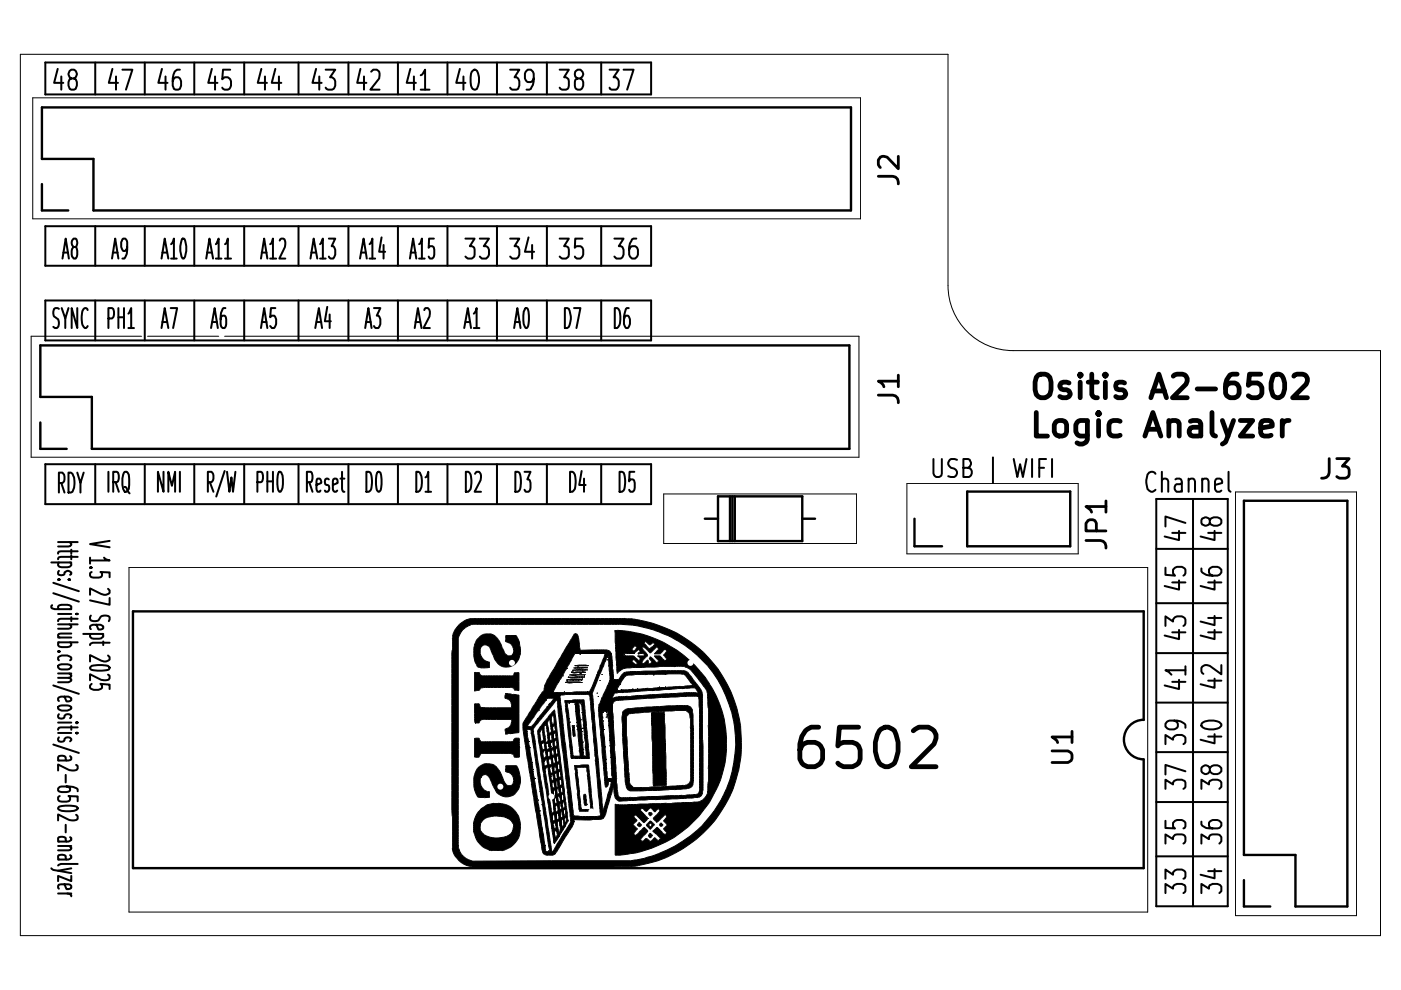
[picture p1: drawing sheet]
<svg xmlns="http://www.w3.org/2000/svg" width="297mm" height="210mm" viewBox="0 0 297 210" stroke-linecap="round" stroke-linejoin="round" font-family="sans-serif">
<g fill="none" stroke="#000" stroke-width=".21">
<path d="M4.3 11.5h196.7v49a13.8 13.8 0 0 0 13.8 13.8h77.9v124.1h-288.4zM6.9 20.7h175.6v25.7h-175.6zM6.6 71.3h175.5v25.6h-175.5zM140.7 104.7h40.9v10.5h-40.9zM192.3 102.5h36.3v14.9h-36.3zM262 104.3h25.6v89.8h-25.6zM27.3 120.3h216v73.1h-216zM98.1 133.6a4.1 4.1 0 0 1 2.3-1.2h31.3a25.2 25.2 0 0 1 24.2 24.1 25.2 25.2 0 0 1-22.2 26l-33.5 .1a3.7 3.7 0 0 1-3-3.5v-43.8zM99.6 131.2h.1M99.6 131.2l32.7-.1a26.4 26.4 0 0 1 24.9 25 26.4 26.4 0 0 1-22 27.5l-5.4 .3-29.6-.1M99.6 131.2a4.8 4.8 0 0 0-3.7 4.2v44.5M100.5 139.6h.1"/>
<path d="M107.1 135.9h.1M107.1 135.9l.1-1.2h2.2a5.1 5.1 0 0 1 .3 5.6 2.75 2.75 0 0 1-4.8-.6l-.8-1.8a1.16 1.16 0 0 0-1-1.1 1.16 1.16 0 0 0-1.3 .8 2.36 2.36 0 0 0 2 2.8v1.1h-2.3l-.3-.1-.5-1.1-.2-.7M107.1 135.9l.1 .1a1.93 1.93 0 0 1 1.6 2.6M108.8 138.6h.1M108.8 138.6a1.05 1.05 0 0 1-1.1 .4 1.05 1.05 0 0 1-.8-.9l-.3-.6a4.5 4.5 0 0 0-2.5-3.1 3.1 3.1 0 0 0-3.6 3.1v2.1M122 134.3h.1M122 134.3a1.37 1.37 0 0 1 .7 1.4l.3 2.2h5.8a.79 .79 0 0 1 .8 .7M122 134.3l-.3 .2-4.6 7.8a12 12 0 0 0-1.7 3.6l-.1 .6-.9 1-2.5 4.3a2.98 2.98 0 0 0-.9 3.3v.6M122.9 138.7l.2-.1zM123.1 138.7h.1M128.7 139.8v.2zM128.8 139h.1"/>
<path d="M128.8 139.8h.1M128.8 139.3h.1M128.9 139.2l-.1 .2zM129.6 138.6h.1M129.6 138.6l.6 5.5M132.3 138.8h.1M132.3 138.7v.1M133.3 138.6h.1M134 140l.4-.2 .6 .6 .1 .4-.3 .1-.1-.1-.6-.5zM134.1 139.9h.1M134.2 139.9h.1M134.4 138.6h.1"/>
<path d="M134.4 138.6h-1.8h-.4l-.1 .4 2.2 .1 1.1 1M134.4 138.1v.5M134.5 136.9l.3 .1 .2 .4-.6 .7-.5-.5zM135.3 138.6h.1M135.3 137.7h.1M135.3 137.7l-.9 .9M135.3 137.7l.3 .2M135.6 137.9h.1M135.6 137.9l.1 .4-.4 .3M135.8 138.6h.1M135.8 139.7h.1M135.8 138.6h-.5"/>
<path d="M135.8 138.6h.7l.2 .2-.1 .3M135.8 139.7l-.4 .4M136.5 136.3h.1M136.5 136.3l.4-.3 .9 .8 .6-.5 .4 .3M136.5 136.3l1.2 1.2M136.5 138.9l.1 .1zM136.6 139.1h.1M136.6 138.9h.1M136.6 139.1h-1.4l.6 .6M137.2 139.1h.1M137.7 137.5v.8M138.8 136.6h.1"/>
<path d="M138.8 136.6l-1.1 .9M139.7 137.5h.1M139.7 137.5l-.5-.4-1.3 1.4-1-1-.5-.4-.2 .1a1.4 1.4 0 0 0 .7 1.2l.4 .6-.9 .8-.3 .7 .4 .2 .9-.8 .1 .8 .2 .1M139.7 137.5l-1 1.1h1.3l1-1 .4 .4-.4 .6M141 138.6h.1M141 138.6l-.3 .3 .7 .8-.3 .4-.6-.4-.6-.6h-1.2l1 1.1-.5 .3-1.3-1.3-.3 .5 .4 .4 .1 .4-.4 .3M141.3 139.9h.1M141.4 138h.1M100.5 156.6l1-.1 .6 .8h6.3a.55 .55 0 0 0 .6-.5l.3-.3 .8 .1 .1 3.9-1.1 .1-.2-.5-.5-.3h-6.4l-.5 .8h-.5l-.5-.1zM100.7 153.3h.1M100.7 153.3h.9l.2-.5 .7-.3h6a1.81 1.81 0 0 1-1.4 2.1v1.1l1.5-.2M100.8 142.5h.1"/>
<path d="M100.8 142.5l-.3 .1v3.9l1-.1 .5-.6h.6h5.9h.3l.3 .5 .9 .1v-3.8h-.9l-.1 .2M100.8 142.5h.8l.1 .5 .5 .3M101.5 149.2h.1M101.8 157.1h.1M102.2 143.3h.1M107.1 147.5h.1M107.1 147.5v.5a1.48 1.48 0 0 1 1.3 2.1l-6.4-.1-.4-.8h-1l.1 4.1M107.1 147h.1M107.1 147v.5M107.1 147l2.9 .4v7.9l-1.4 .2M108.6 155.5h.1M108.8 157.1h.1"/>
<path d="M108.9 145.9h.1M109 142.8h.1M109 142.8l-.3 .5h-6.5M111 155.7h.1M111 155.7l3.6 22.7 .4 2.2 .2 .3M111.7 155.1h.1M111.7 155.1l.2 .9M111.9 156h.1M111.9 156l3.7 24 .2 .6h.7v-.2M112.1 157.2h.1M112.1 157.1v.1M112.3 158.5l.1 .1z"/>
<path d="M112.4 158.5h.1M112.4 154.1v.5M112.4 154.6l.2 .1v.5l1.9 12.5M112.4 154.6h-.7v.5M112.6 155.4h.1M113.2 152.1h.1M113.2 152.1l-1.5 2h.9l.9-1 .4-.7M113.9 152.4h.1M114 152.4h.1M114.3 150.6h.1M114.3 150.6l-.5 .4-.6 1.1M114.8 157.3h.1"/>
<path d="M114.8 154.7l.1-.1 .1 .3 .3 1.9-.5 .5-.4-1.8zM114.8 157.3v3.4M115 157.6h.1M115.1 159.5h.1M115.1 159.5l.1 1 .2 .2M115.1 159v.5M115.3 157.4h.1M115.3 157.4l-.4 .3 .2 1.3M115.3 157.4l.2 1.3-.4 .3M115.5 159.1h.1M115.5 156.1h.1M115.5 153.8h.1"/>
<path d="M115.5 159.1l.3 1-.1 .4M115.5 159.1l-.4 .4M115.5 156.1l.2 1.3 .2 .1M115.8 153.6h.1M115.8 153.6l-.4 .5 .1 2M115.8 153.6l.3 2.6a1.14 1.14 0 0 1-.2 1.2M115.9 157.4h.1M115.9 148.5h.1M115.9 148.4h.1M115.9 148.5l-1.1 1.2-.5 .9M115.9 157.7l-.1 .3 .2 1M115.9 157.4v.3"/>
<path d="M116 157.6h.1M116 157.6l-.1 .1M116 149.8h.1M116 159.5l.3-.2h.2l.1 .2v.8l-.3 .2M116 159v3.2l-.4 .2M116 159.8l.3 .7M116 149.8l-2 2.6M116.2 158.9h.1M116.2 158.9l-.2 .1M116.3 157.4h.1M116.3 152.7h.1M116.3 157.4l.1 .4"/>
<path d="M116.3 152.7l.2-.3 .4 2.4v.4l-.5 .3M116.3 152.7l-.2 1 .3 1.5 .1 3.4-.3 .3M116.3 157.4l-.3 .2M116.4 158h.1M116.4 149.4h.1M116.4 149.3v.1M116.5 149.1h.1M116.5 149.1l-.5 .7M116.7 157v3.9l.2 .3v.9l-.4 .1M116.7 157.9l.1 .4M116.8 158.3h.1M116.8 158.3v.2l.2 .1"/>
<path d="M116.9 157.4h.1M117 155.7h.1M117 159.2h.1M117 159.1h.1M117 158.6l.1 1.5 .4-.1-.2-1M117 155.7l.1 .2M117.1 153.6h.1M117.1 153.6l.4-.2-.2-1.8-.3 .4 .1 4.7-.3 .3h-.2l-.1-.2a.69 .69 0 0 1 .5-1.1M117.1 157.3h.1M117.1 158.5h.1M117.1 157.3l-.4 .2M117.1 157.3l.1 .6"/>
<path d="M117.1 158.5l-.1 .1M117.2 157.9h.1M117.2 146.7h.1M117.2 157.9l.1 .3M117.3 155.1h.1M117.3 154h.1M117.3 159h.1M117.3 159l-.3 .1M117.3 158.4l-.2 .1M117.3 154l.3-.1 .1 .7M117.3 154l-.2 .2 .2 .8v4M117.4 148h.1"/>
<path d="M117.4 146.6h.1M117.4 148h-1.2l-.3 .2v.3M117.4 148l-.2 .5-.7 .6M117.4 146.6l-.2 .1M117.5 159.9h.1M117.6 155.5h.1M117.6 155.5l.2-.1v.5M117.6 157.1l.2-.1a.93 .93 0 0 1-.1 1.4M117.6 156.7l-.1 .6 .2 1.1M117.6 155.5l-.2 .2v.8l.2 .2M117.7 154.6h.1M117.7 158.4h.1"/>
<path d="M117.7 156.6h.1M117.7 159.4h.1M117.7 159.4l.2 .6M117.7 158.4v3.3l-.2 .2M117.7 154.6v.2l-.4 .3M117.7 156.6l-.1 .1M117.8 155.9h.1M117.8 155.9l.1 .5-.2 .2M117.9 160v2.8M118.1 148.4h.1M118.1 148.4l-4 4.9a2.01 2.01 0 0 0-.9 2.6l1.7 10.5M118.1 146.8v1.7l2.9 25.8-3.4 5.7-.5 .6"/>
<path d="M118.2 158.6h.1M118.2 158.6l-.3 .1-.2 .4M118.2 158.6v.3a.66 .66 0 0 1-.3 1.1M118.7 147.4h.1M118.7 147.4l6.1-.1 .2 .1 2.3 25.5M118.7 147.4l2.7 23.2M119.3 143.3h.1M119.3 143.3l-1.3 2-.6 1.3M119.6 146.7l.1-.1zM119.7 146.7h.1M119.8 144.7h.1M119.8 144.7h3.6"/>
<path d="M119.9 144.7h.1M120.1 144.1h3.5l-.3-.1h-2.2l-.9 .1M120.1 144.3h.1M120.2 141.8h.1M120.2 144.3h.1M120.2 144.5l.1-.1zM120.2 141.8l-.4 .5-.5 1M120.3 144.5h.1M120.3 149.1l1.7-.1 1 11.3h-1.5v-.3zM120.4 143.6h.1M120.4 143.6h3.4M120.6 149.1h.1"/>
<path d="M120.7 149.1h.1M120.7 152.4h.1M120.8 140.8h.1M120.8 152.4h.1M120.8 143.1h.1M120.8 140.8l1.1-2.2h6.4l-1 2.5M120.8 140.8l-.4 .5-.2 .5M120.8 153.1l.1-.1zM120.9 153.1h.1M121.1 142.6h.1M121.2 142.5l.1-.1zM121.3 142.5h.1"/>
<path d="M121.3 148.5h.1M121.3 148.5h-1.5l1.3 12.2M121.3 148.5l2.5-.1 .1 1M121.4 142.1h.1M121.4 153.8h.1M121.4 153.8l.1 2.3M121.4 153.8h.3M121.5 144.3h.1M121.5 142.3h.1M121.5 142.2v.1zM121.5 156.1h.1M121.6 141.6h3"/>
<path d="M121.7 153.8h.1M121.7 153.8l.3 2.3h-.5M121.7 141.6h2.9M121.8 149.3l.1-.1zM121.9 149.3h.1M121.9 141.1h.1M121.9 141.1h2.9M122 150.8h.1M122 150.7v.1zM122.2 153.2h.1M122.2 153.2v.1M122.3 154h.1"/>
<path d="M122.3 153.9l-.1 .1zM122.4 154.7h.1M122.4 154.6l-.1 .1zM122.5 141.4h.1M122.5 141.4h.1zM122.6 157.1h.1M122.6 144.3h.1M122.6 141.4h.1M122.6 141.4h.1zM122.7 149.1h.1M122.7 159.2h.1M122.8 159.2h.1"/>
<path d="M122.9 142.8h.1M123 142.8h.1M123 149h.1M123.1 149.2h.1M123.1 142.8h.1M123.1 149.1v.1zM123.1 152.6h.1M123.2 149.4h.1M123.2 144.3h.1M123.2 142.8h.1M123.2 149.4v.1M123.3 155.1l-.6-6.1h.5l.2 .9 .9 10.4h-.5"/>
<path d="M123.3 155.1l.5 5.2M123.3 155.1h.1M123.3 151.1l.1 .1zM123.4 151.1h.1M123.4 144.7h.1M123.4 155.1h.1M123.4 144.7l-2.5 .1-1-.1M123.5 142.3h.1M123.5 143.8h.1M123.5 154.5h.1M123.5 154.4h.1M123.5 142.3h.2"/>
<path d="M123.5 154.4v.1M123.6 157.4h.1M123.6 157.3l.1 .1zM123.7 142.3h.1M123.7 154.4h.1M123.7 159h.1M123.7 158.9l.1 .1zM123.8 143.6h.1M123.8 143.3h.1M123.8 155.7h.1M123.8 155.7v.1M123.8 143.6l-1.7 .1-1.7-.1"/>
<path d="M123.9 149.4h.1M123.9 149.4l1.1 11.4-3.9-.1M124 143h.1M124 158.5l.1-.1zM124 143l-1.8 .2-1.4-.1M124 143l-3.2 .1M124.1 158.5h.1M124.2 142.5h.1M124.2 142.5h-2.1l-1 .1M124.2 142.5l-2.2 .2-.9-.1M124.4 142h.1M124.4 142l-3 .1"/>
<path d="M124.4 142l-2-.1-1 .2M124.5 146.6h.1M124.5 146.6h.2M124.6 141.6h.1M125 146.6h.1M125 146.6l-3.6 .2-4.2-.1M126.5 143h.1M126.5 146.9l.1 .1zM126.5 143l-1 2.7-.5 .9M126.6 146.9h.1M126.7 142.5h.1M126.7 142.5l-.2 .5"/>
<path d="M126.8 147.6h.1M126.8 147.7h.1M126.8 147.6v.1M127 149.4h.1M127 149.4v2.4l1.1 12.2M127.1 144.2l.1 .1zM127.2 141.1h.1M127.2 144.2h.1M127.2 141.1l-.2 .8-.3 .6M127.3 141.1h.1M127.6 148h.1M127.6 143h.1"/>
<path d="M127.6 148l-.5 1.3-.1 .1M127.8 150.9h.1M127.8 151h.1M127.8 152h.1M127.8 150.9v.1M127.8 150.9l.1 .1M127.8 151l.1 .1M127.9 151.1h.1M127.9 151h.1M127.9 152.9h.1M127.9 151v.1M128.1 154.7h.1"/>
<path d="M128.1 154.6v.1M128.1 156.4h.1M128.2 156.4h.1M128.3 158.4h.1M128.3 158.3l.1 .1zM128.5 152h.1M128.6 150.9h.1M128.6 151h.1M128.6 150.9v.1M128.7 151.8h.1M128.7 151.5v.1zM128.7 145.4h.1"/>
<path d="M128.7 151.4h.1M128.7 151.5h.1M128.7 145.4l-1.1 2.6M128.7 152.2l.1 .1zM128.7 151.3v.1zM128.8 150.8h.1M128.8 152.2h.1M128.8 151.8h.1M128.8 150.8h-1.1l.4 5.6M128.8 150.8l1 12.6M128.8 151.8h.1zM128.9 152.9h.1"/>
<path d="M129 153.9h.1M129 141.2h.1M129.2 144.3h.1v-.9l-.3-4.3-.2-.2-2.8 6.9a2.74 2.74 0 0 0-.2 2.6l1.3 16.4 .8 6.9v1.8M129.2 156.9v.1zM129.2 144.3h.1M129.2 156.9h.1M129.2 144.3l-.5 1.1M129.2 158.1l.1 .1zM129.3 158.1h.1M129.3 159.2h.1M129.8 148.1v16.9l-.2 .1h-.8l-.1-.6-.6-8.1M130.2 144.1h.1"/>
<path d="M130.8 146.3h.1M130.9 146.2h.1M130.9 146.2l-.1 .1M131 147.8h.1M131 147.8h-.4l-.8 .3M131.2 146.3v.6M131.4 145.2h.1M131.4 145.2l-.5 1M131.7 146.2h.1M131.7 146.2l.1 .1M131.8 146.3h.1M132 150.9a1.77 1.77 0 0 1 1.8-.7l7.8-.6h4.1a1.22 1.22 0 0 1 1.1 .9l.2 3.7v11.5a1.4 1.4 0 0 1-1.6 1.6l-6 .3-5.8 .1a1.98 1.98 0 0 1-1.1-2.1l-.5-10.1-.1-3.5z"/>
<path d="M132.6 143.4h.1M132.6 143.4l-.7 .9-.5 .9M133.4 151.3l3.2-.3 6.5-.3h2.4l.6 .5 .2 1.2 .1 2.2-.1 10.9a1.22 1.22 0 0 1-1.4 1l-4.9 .3-5.8 .1a1.56 1.56 0 0 1-.7-1.7l-.6-9.1v-4.3zM134.2 146.1h.1M134.2 146v.1zM134.8 140.9v.6M135.2 146h.1M135.2 145.9l.1 .1zM135.4 141.5h.1M135.4 140.1v1.4M137.7 140.8v.6M138.1 153.6h.1"/>
<path d="M138.6 143h.1M138.6 143l.1 .1h-.2zM139.5 151h.1M139.5 151l1.3-.1 .5 15.7-2.7 .1-.5-13.1M139.5 151l-1.4 .1v2.5M139.7 145.7h.1M139.7 145.7v.1M141 140.1h.1M141.1 145.7h.1M141.1 143h.1M141.1 143h.1h-6.6l-1.5 .1-.5 .3M141.1 145.6l.1 .1z"/>
<path d="M141.1 143h-.1l.8-.1 3.3 .1 1.9 2.3-12.4 .9-3.8 .1M145.1 143h.1M145.1 143v.1M145.3 141.4h.1M145.3 141.4a3.4 3.4 0 0 1 2.1 1.7l1.7 2.2a2.57 2.57 0 0 1 .9 2.4l.2 7.3-.1 12.6a2.64 2.64 0 0 1-3 2.5l-14.3 .5h-1.5l-.9-.1v10.8a27.5 27.5 0 0 0 7.5-1.3M145.3 141.4l-1.8-.1-9.3 .2a3.9 3.9 0 0 0-3.2 1.1l-.1 .2-.6-9.2a23.9 23.9 0 0 1 21.8 33.3 24.6 24.6 0 0 1-14.2 13.1M145.9 142.7h.1M145.9 142.7l-.3-.3-.6-.2-11.2 .2a2.39 2.39 0 0 0-2.6 1.7h-1M145.9 142.7l2.7 3.6 .4 1.2M147.8 147.6h.1M147.8 147.6l.2 .1 .2 .6 .1 1.9v17.6l-.2 .4-.5 .2-3.7 .3-10.7 .4-1.7-.1M147.8 147.6l-7.5 .3-9 .6a1.27 1.27 0 0 0-1.3 .6l-.1 2 .9 14a10.3 10.3 0 0 0 .4 3.8l.2 .1"/>
<path d="M148 147.7h.1M148 147h.1M148 147a1.42 1.42 0 0 0-2-1.1l-15.7 1-.5 1.2M148 147l-.5-.1h-2.2l-14.3 .9M149 147.5h.1M149 147.5v20.3a1.43 1.43 0 0 1-1.8 1.3l-15 .7M95.9 179.9h.1M95.9 179.9a4.8 4.8 0 0 0 4.3 3.9M100.5 165.7h.1M101.2 162.9a2.89 2.89 0 0 1 5 1.1l.9 2a.98 .98 0 0 0 1.2 .6 .98 .98 0 0 0 .6-1.2 1.73 1.73 0 0 0-1.8-1.8l.1-1.3h2.3a6.1 6.1 0 0 1 .5 4.9 2.77 2.77 0 0 1-2.5 1.7 2.77 2.77 0 0 1-2.6-1.6l-.6-1.3a2.03 2.03 0 0 0-1.5-1.8 1.54 1.54 0 0 0-.8 2.4 2.04 2.04 0 0 0 1.8 1.3v1.1h-2.4a5.5 5.5 0 0 1-.2-6.1zM101.9 176.1h.1M101.9 176.1a2.83 2.83 0 0 0 1.9 1.4"/>
<path d="M101.9 176.1a2.26 2.26 0 0 1 2.4-3l1-.1a3.7 3.7 0 0 1 3.5 1.7 2.26 2.26 0 0 1-2 2.8l-1.2 .2M102 164.8h.1M102 171.5a5 5 0 0 1 5.3-.9 5 5 0 0 1 3.1 4.4 5 5 0 0 1-3.6 5.3l-2.4 .1a4.7 4.7 0 0 1-3.5-2.7 5.4 5.4 0 0 1 1.1-6.2zM103.8 177.5h.1M103.8 177.5l1.8 .2M105.2 162.6h.1M105.6 177.7v2.7M112.8 161.7l.1 .1zM112.9 161.7h.1M113.1 163.2h.1M113.1 163.1l.1 .1zM113.2 163.6h.1"/>
<path d="M113.2 163.5v.1M113.3 165.1h.1M113.4 165.1h.1M114.1 169.6h.1M114.4 167.9l.1-.1zM114.4 171.9l.1 .1zM114.5 167.9h.1M114.5 171.9h.1M114.5 167.7h.1M114.5 167.7l1.5 9.6M114.6 172.8h.1M114.8 160.7l-.8-5.1a1.63 1.63 0 0 1 .8-1.7l2.8-3.4 2.7 21.8"/>
<path d="M114.8 160.7l2.3 15.1M114.9 166.4h.1M114.9 170.6h.1M114.9 166.4l2.2 14.2M115.4 161.5h.1M115.4 160.7v1.4l.2 .3M115.4 161.3l.4-.4 .2 .2v.7M115.5 161.2h.1M115.6 179.3h.1M115.6 163h.1M115.6 162.4v.6M115.7 160.5h.1"/>
<path d="M115.7 160.5l-.3 .2M116 161.8h.1M116 177.3h.1M116 177.3l.5 3.1M116.3 161h.1M116.3 160.5l.2 1.6v2.9l.2 1.3M116.5 160.9h.1M116.5 164.8l-.3-2-.2-.1-.5 .4 1.6 9.4M116.5 160.9l-.2 .1M116.7 164h.1M116.7 160.8l-.2 .1M116.8 164.6h.1"/>
<path d="M117 165.5h.1M117 165.5l.4-.2-.2-1.1-.4 .3 .1 .7a20.9 20.9 0 0 0 .4 5.2M117.1 172.5v3.7l.4 2.4M117.1 160.1h.1M117.1 165.9h.1M117.1 163.1v-.5a.37 .37 0 0 0-.5 .1 .37 .37 0 0 0 0 .5l.1 3.5 .3 1.4M117.1 161.1l.1 .5 .3 .3M117.1 165.9v.8l.2 .4M117.1 165.9l.2-.1 .2 .2 .1 .4M117.1 160.7l.5-.2 .1 .9M117.1 160.1v3.7l-.4 .2M117.3 167.1h.1"/>
<path d="M117.3 167.7l.1-.2h.2l.2 .9M117.3 168.1l.2 .8M117.3 167.1v3.3M117.3 170.4l.2 1.4M117.4 174.6h.1M117.4 174.6l.3-.1 .2 .5M117.4 174v.6M117.4 174.6l.1 4.2M117.5 162.6h.1M117.5 178.8h.1M117.5 161.9l.1 1.8M117.5 168.9v3.2l-.4 .4"/>
<path d="M117.6 166.5h.1M117.6 169.8h.1M117.6 176.8h.1M117.6 169.8v.6h.2M117.6 163.7v3.3l-.3 .1M117.6 176.8a2.48 2.48 0 0 1 0 2h-.1M117.6 168.8h.1M117.6 173.9h.1M117.6 173.9v-1.1l-.3-.1-.2 .5v.7l.3 .1M117.6 168.8l-.1 .1M117.6 173.9l-.2 .1M117.7 161.4h.1"/>
<path d="M117.7 162.3h.1M117.7 176.1h.1M117.7 162.3l-.2 .1M117.7 162.3l.2 .5M117.8 169.1h.1M117.8 165.1h.1M117.8 164h.1M117.8 170.9h.1M117.8 169.1l.2 .3M117.8 164l-.2 .1 .2 1M117.8 164l.1-.1 .2 .1 .1 .7M117.8 165.1v4"/>
<path d="M117.8 170.4v.5M117.8 168.5l-.2 .3M117.8 169.1l-.3 .4 .1 .3M117.9 162.8h.1M117.9 175.3h.1M117.9 162.8l.1 .6-.4 .3M117.9 172.2v3.3l-.4 .2M118 169.7h.1M118 165.6h.1M118 170.3h.1M118 176h.1M118 176l-.4 .2v.6"/>
<path d="M118 160.4l.2-.2 .2 .3 .1 .7-.2 .4h-.2zM118 165.6v4.1M118 176l.1 .2M118 169.7v.6M118 165.6h.2M118 170.3l-.2 .1M118.1 173.8l.1 3.2-.5 .7M118.2 165.6h.1M118.2 170.7h.1M118.2 164.9l-.4 .2M118.2 170.7l-.5 .3 .2 1.2M118.2 162.5l.1 .7v3.6l-.3 .1"/>
<path d="M118.2 161.6v4M118.2 170.7v.3M118.2 165.6l.1 .5M118.2 162.3l.4-.4 .1 1-.4 .4M118.2 168.4h.1M118.2 171h.1M118.2 169.1l.3 1M118.2 168.4l.1 3.3M118.3 163.3h.1M118.3 166.6h.1M118.3 171.7h.1M118.3 172.4h.1"/>
<path d="M118.3 172.4l-.3 .3 .1 1.1M118.3 172.4l.2 .6M118.3 171.7l-.1 .4-.3 .1M118.4 168.4h.1M118.4 168.4l.2-.2-.2-1-.4 .2 .2 1M118.4 168.4h-.2M118.5 163.6h.1M118.5 170.1h.1M118.5 173.2h.1M118.5 177.4h.1M118.5 163.6l-.1 .9 .2 .3 .1 1.8M118.5 163.6l.2-.1 .1 .4 .1 .7-.2 .2"/>
<path d="M118.5 170.1v3.4l-.4 .3M118.5 176.6v.8M118.5 177.4l-.8 1.1M118.6 165.3h.1M118.6 171.3h.1M118.6 171.3l.1 .4M118.7 168.8h.1M118.7 168.8v.3M118.7 168.8l-.5 .2M118.7 166.6h.1M118.7 164.8h.1M118.7 165.2h.1"/>
<path d="M118.7 169.3h.1M118.7 172.4l.4-.4 .1 .6M118.7 169.3l.1 .5-.3 .3M118.7 172.8l.1 .5 .2 .1M118.7 171.7l.1 4M118.7 175l-.1-.9h-.3a2.44 2.44 0 0 0 .1 2l.1 .5M118.7 166.6v2.7M118.7 164.8l-.1 .1M118.8 170.4h.1M118.8 167.3h.1M118.8 175.7h.1M118.8 170.4l-.2 .2v.7"/>
<path d="M118.8 170.4l.1 .5M118.8 175.7l-.3 .9M118.9 165.1h.1M118.9 170.9h.1M118.9 171.6h.1M118.9 165.1l-.3 .2M118.9 165.1l.1 .2M118.9 170.9l.1 .2M118.9 171.6l-.2 .1M119 165.3h.1M119 166.9h.1M119 174.5l.2 .6v1.1"/>
<path d="M119 166.9l-.2 .2 .2 1M119 165.3l.1 1-.4 .3M119 173.9h.4M119 168.1l-.1 3.5M119 173.4v3.2M119 166.9l.1-.1 .2 .3a.82 .82 0 0 1-.2 1h-.1M119 176.6l-.5 .8M119.2 172.6h.1M119.2 170.4h.1M119.2 172.6l.1 .6-.3 .2M119.2 170.4l.2 1M119.2 176.2l-.2 .4"/>
<path d="M119.3 170.2h.1M119.3 169.7v.5M119.3 168.4h.1M119.3 168.4l.2 .5v.7l-.2 .1M119.3 168.4l-.2 .1v1.1l.2 .1M119.4 171.4l.1 3.6M119.5 175h.1M119.5 175l-.3 .4M119.6 170h.1M119.6 172.8h.1M119.6 171.7h.1M119.6 170l-.3 .1-.1 .3"/>
<path d="M119.6 170l.2 1.1-.4 .3M119.6 171.7h.2M119.6 171.7v1.1M119.6 172.8l.1 .2M119.7 170.6h.1M119.7 173.5h.1M119.7 173.5l.1-.1h.2l.1 .5-.1 .5-.2 .1M119.7 173v.5M119.7 173.5l.1 1M119.8 171.7h.1M119.8 171.7l.1 1.1-.2 .2M119.8 174.5h.1"/>
<path d="M119.8 174.5v.7l-.6 1M120.3 172.3h.1M120.3 172.3l.1 1.3a1.68 1.68 0 0 1-.6 1.5M120.4 174h.1M121.1 160.7h.1M121.4 170.6h.1M121.4 170.6l.3 2.4M121.5 160.2h.1M121.7 174.2h.1M121.7 173h.1M121.8 162.3h.1M121.8 162.3l3-.1 1 9.8h-3z"/>
<path d="M122.2 160.3v.5M123 160.1h.1M123.2 171.5h.1M123.8 160.3h.1M123.8 168.4h.4l.1 1.1 .1 1.2-.3 .1-.3-.6zM124.1 160.3v.5M124.2 168.4h.1M124.2 162.6h.1M124.2 162.6l.2 .3 .9 8.6M124.2 162.6l-1.9 .1 .8 8.4 .1 .5 2.1-.1M124.2 171.6v.4M124.3 162.7h.1"/>
<path d="M124.4 170.6h.1M125.3 171.5h.1M125.6 173.1v.7M125.6 173.8h-3.9v.6l-.3 .8-3.3 5.4-.5 .5M127.3 172.9h.1M127.3 172.9l-.7 .2-4.9-.1M127.9 173.5l-.8 .3h-1.5M128 171.7h.1M128 171.7l-.1 .4M128.1 164h.1M128.1 164l.2 2.8 .2 .1 .3-.2 .2-1h.5l.2 .1-.1 .1M128.4 166.8h.1"/>
<path d="M128.6 161h.1M128.6 161.8l.1 .1zM128.6 160.9v.1M128.7 161.8h.1M129.3 165.7h.1M129.3 165.1h.1M129.3 165.1v.6M129.4 160.6h.1M129.4 160.5l.1 .1zM129.6 165.9h.1M129.6 162.9h.1M129.6 165.9l-1.6 5.8"/>
<path d="M129.8 164.9h.1M130.7 164.5h.1M131.4 169h.1M131.5 169h.1M132.2 169.8l-.9 .1a2.07 2.07 0 0 1-1.1-2.4l-.2-.7-1.6 5.9-.5 .8M132.2 169.1v.7M132.5 165.6h.1M134.7 172.8h.1M134.7 172.8l-.3 .2v.3l.7 .6-.9 .8v.2l1 .8-.8 .9 .1 .4 .2 .2 1.9-1.8M134.7 172.8l1.8 1.7 .9-1M135.5 174.4l.5 .5-.4 .4-.5-.4zM135.9 166.9v.8"/>
<path d="M136.2 171.4h.1M136.6 175.4h.1M136.6 171.7h.1M136.6 175.4l.8 .8-1.6 1.6v.2l.2 .4h.3l.8-.6 .8 .6M136.6 171.7l-.3-.3h-.3l-.3 .3 1.7 1.8M137 175h.1M137 175l.9 .8M137.4 173.5h.1M137.5 177.1h.1M137.5 177.1l.3-.4 .5 .5M137.5 177.1l.1 .3M137.6 172.3h.1"/>
<path d="M137.6 177.4h.1M137.6 172.3h.4l.3 .3-.4 .4-.4-.3zM137.6 174.7l.2-.2 .4 .2-.2 .6-.3-.1-.2-.2zM137.9 171.2h.1M137.9 171.2l.9 1 .8-.8 .3 .4-.3 .6-1.1 1.1 .7 .9M137.9 175.3v.5M137.9 178.4v1.6M137.9 171.2l-.9 .9-.4-.4M138.1 175.1h.1M138.3 177.2h.1M138.3 177.2l-.4 .5-.3-.3M138.7 174.9h.1"/>
<path d="M138.7 174.9l-.8-.9-.9 1M138.7 174.9l-.8 .9M139.2 174.4h.1M139.8 174.8l.4-.3 .4 .4-.2 .2-.3 .1zM139.9 175h.1M139.9 171.9h.1M140.1 176.1h.1M141 173.7h.1M141 173.7l.4-.4v-.3l-.4-.3-1.8 1.7M141 173.7l-.3 .3 .7 1M141.2 176.8h.1M141.4 173.2h.1"/>
<path d="M141.4 176.6h.1M141.4 175h.1M141.4 175l-.7 .7 .7 .8-.4 .5-.4-.3-1.3-1.3-.9 .8 .8 .7 .8 .8v.1l-.4 .5-.8-.7-.9 .8M148 168.3h.1M148.2 167.9h.1M100.2 183.8h.1M100.2 182.6v1.2M103.7 180.2h.1M105.4 180.4h.1M115.2 180.9h.1M115.2 180.9l.1 .2a2.39 2.39 0 0 0 2.1 .1l.2-.1M116 180.6v.7"/>
<path d="M116.3 180.4h.1M116.5 180.4h.1M117.1 180.6v.7M117.6 181.1h.1"/>
</g>
<g fill="#000">
<path d="M101.9 134.8a2.67 2.67 0 0 1 4 1.1l.4 .9a2.88 2.88 0 0 0 1.5 2.3 1.08 1.08 0 0 0 1-1.6 1.8 1.8 0 0 0-1.6-1.5v-1.3h2.2a5.1 5.1 0 0 1 .3 5.6 2.75 2.75 0 0 1-4.8-.6l-.8-1.8a1.16 1.16 0 0 0-1-1.1 1.16 1.16 0 0 0-1.3 .8 2.36 2.36 0 0 0 2 2.8v1.1l-1.8 .1-.5-.1-.4-.3a5.9 5.9 0 0 1-.1-5.5zM122.9 138.7l.2-.1zM128.7 139.8v.2zM128.9 139.2l-.1 .2zM136.5 138.9l.1 .1zM100.5 142.6l1.1-.1 .1 .5 .5 .3h6.5l.4-.7h.9v3.8l-.9-.1-.1-.3-.5-.2h-5.9h-.6l-.5 .6-1 .1zM100.6 149.2h1l.4 .8 6.4 .1a1.48 1.48 0 0 0-1.3-2.1v-1l2.9 .4v7.9l-2.9 .4v-1.1a1.81 1.81 0 0 0 1.4-2.1h-6l-.7 .3-.2 .5h-.9zM100.5 156.6l1-.1 .6 .8h6.3a.55 .55 0 0 0 .6-.5l.3-.3 .8 .1 .1 3.9-1.1 .1-.2-.5-.5-.3h-6.4l-.5 .8h-.5l-.5-.1zM112.3 158.5l.1 .1zM119.7 146.6l-.1 .1zM120.2 144.5l.1-.1zM120.8 153.1l.1-.1z"/>
<path d="M121.3 142.4l-.1 .1zM121.5 142.2v.1zM121.8 149.3l.1-.1zM122 150.7v.1zM121.4 153.8h.3l.3 2.3h-.5zM122.3 153.9l-.1 .1zM122.3 154.7l.1-.1zM122.5 141.4h.1zM122.6 141.4h.1zM123.1 149.1v.1zM119.8 144.7h3.6l-2.5 .1zM123.3 151.1l.1 .1z"/>
<path d="M123.3 155.1l.1-.1zM120.1 144.1l1-.1h2.2l.3 .1zM123.4 154.4l.1 .1zM123.6 157.3l.1 .1zM123.7 158.9l.1 .1zM120.4 143.6h3.4l-1.7 .1h-1.1zM120.8 143.1l3.2-.1-1.8 .2zM124.1 158.4l-.1 .1zM121.1 142.6l1-.1h2.1l-2.2 .2zM121.4 142.1l1-.2 2 .1zM121.6 141.6l3-.1-1.1 .2zM121.9 141.1h2.9z"/>
<path d="M126.5 146.9l.1 .1zM127.1 144.2l.1 .1zM127.8 150.9l.1 .2zM128.1 156.4l.1 .1zM128.3 158.3l.1 .1zM128.6 150.9l.1 .1zM128.7 151.4v-.1zM128.7 151.5v.1zM128.7 152.2l.1 .1zM128.8 151.8h.1zM129.2 156.9v.1zM129.2 158.1l.1 .1z"/>
<path d="M131.7 146.2l.1 .1zM134.2 146v.1zM135.2 145.9l.1 .1zM138.5 143.1l.2-.1zM141.1 145.6l.1 .1zM141 143h.2zM130.3 133.6a23.9 23.9 0 0 1 21.8 33.3 24.6 24.6 0 0 1-14.2 13.1l.1-1.6 .8-.8 .8 .7 .4-.5v-.1l-1.6-1.5 .9-.8 1.3 1.3 .4 .3 .4-.3-.7-1 .7-.7-.1-.4-.6-.6 .7-.7v-.3l-.4-.3-1.8 1.7-.7-.9 1.4-1.5-.3-.6-.8 .8-.9-1-.9 .9-.7-.7h-.3l-.3 .3 1.7 1.8-.9 1-1.5-1.6-.3-.1-.3 .2v.3l.7 .6-.9 .8v.2l1 .8-.8 .9v.2l.3 .4 1.9-1.8 .8 .8-1.6 1.6v.2l.2 .4 .4-.1 .5-.5 .6 .3 .4 .3-.1 1.6a26.3 26.3 0 0 1-7.4 1.3v-10.8l.9 .1h1.5l14.3-.5a2.8 2.8 0 0 0 3-3.6l.1-11.5-.2-8a2.49 2.49 0 0 0-.9-1.7l-1.7-2.2a3.5 3.5 0 0 0-2.8-1.8l-6.9 .1v-.6l.4-.3-.1-.4-.4-.4 .3-.5 1.3 1.3 .5-.4-1-1h1.2l.6 .6 .6 .4 .3-.4-.7-.8 .7-.9-.4-.4-1 1h-1.3l1-1.1-.5-.4-1.3 1.4-.2-.2v-.8l1.1-.9-.4-.3-.6 .5-.9-.8-.4 .3 1.2 1.2v.8l-1.3-1.2-.3 .2 1.2 1.5v.2l-.9 .8-.3 .7 .4 .2 .9-.8 .1 .8 .2 .1v.6l-2.3 .1v-1.4l.4-.4-.6-.6h1.4l.1-.3-.4-.2h-1l.4-.3-.1-.4-.3-.2-.9 .9v-.5l.6-.7-.2-.4-.3-.1-.6 .7 .5 .5v.5h-1.8h-.4l-.1 .2v.2l.7 .1h1.5l1.1 1v1.4h-.6v-.6l.3-.1-.1-.4-.6-.6-.4 .2 .1 .3 .7 .6v.6h-.6a3.9 3.9 0 0 0-3.2 1.1l-.1 .2zM97.4 132.4a4.5 4.5 0 0 1 2.5-1.3h32.4a26.3 26.3 0 0 1 23.7 34.4 26.4 26.4 0 0 1-22.3 18.3h-33.5v-1.2l33.5-.1a25.8 25.8 0 0 0 19.2-12.9 25.1 25.1 0 0 0-19.9-37.1l-32.6-.1a3.9 3.9 0 0 0-3.2 2.9v43.8a3.6 3.6 0 0 0 3 3.5v1.2a4.7 4.7 0 0 1-4.3-3.9l-.1-41.5 .2-3.7a4.6 4.6 0 0 1 1.4-2.3zM102 171.5a5 5 0 0 1 5.3-.9 5 5 0 0 1 3.1 4.4 5 5 0 0 1-3.6 5.3l-1.2 .1v-2.7a3.5 3.5 0 0 0 3-1.3 2.17 2.17 0 0 0-1.7-3.2 5.6 5.6 0 0 0-4.5 .7 2 2 0 0 0 .8 3.3l.6 .3 1.8 .2v2.7h-1.2a4.7 4.7 0 0 1-3.5-2.7 5.4 5.4 0 0 1 1.1-6.2zM101.6 162.5a2.92 2.92 0 0 1 4.6 1.5l.9 2a.98 .98 0 0 0 1.2 .6 .98 .98 0 0 0 .6-1.2 1.73 1.73 0 0 0-1.8-1.8l.1-1.3h2.3a6.1 6.1 0 0 1 .5 4.9 2.77 2.77 0 0 1-2.5 1.7 2.77 2.77 0 0 1-2.6-1.6l-.6-1.3a2.03 2.03 0 0 0-1.5-1.8 1.54 1.54 0 0 0-.8 2.4 2.04 2.04 0 0 0 1.8 1.3v1.1h-2.4a5.5 5.5 0 0 1-.2-6.1zM112.8 161.7l.1 .1zM113.1 163.1l.1 .1z"/>
<path d="M114.4 167.9l.1-.1zM114.4 171.9l.1 .1zM117.6 150.5l2.8 22.7a2.34 2.34 0 0 1-.6 2v-.7l.2-.1 .1-.6-.1-.4h-.2l-.1 .1v-.5l.2-.4-.1-.9h-.2l-.1 .8 .3 2.7-.6 1v-.8l.3-.4-.1-3.6 .4-.3-.2-1.1-.3 .2v-.5l.2-.1v-.7l-.2-.5-.2 .1v1.1l.2 .1-.1 .7 .2 1v2.6l-.1-.2-.3 .1 .2 1.2v1.1l-.2 .4v-3.2l.3-.2-.2-1.2a.93 .93 0 0 0-.1 1.4v3.2l-.5 .8v-.8l.3-.9-.1-4 .3-.2 .1-3.4a.82 .82 0 0 0 .2-1l-.2-.3-.3 .3 .2 1v3l-.1-.6-.2-.1v4.7l-.1-1h-.3l-.1 .3 .1 1.2a3.1 3.1 0 0 1 0 2.1l-.6 .8v-.8l.5-.7-.1-3.2 .4-.3v-3.4l.3-.3-.1-3.2 .4-.3-.1-1-.1-.2-.3 .2v-.4l.3-.3-.2-1.1-.3 .2 .3 2.9v2.5v-.3l-.5 .2 .3 1.1v2.9l-.2-.6-.2 .1v3.9l-.1-.4-.4 .2v.6a2.48 2.48 0 0 1 0 2l-.1-3.1 .4-.2v-3.3l.3-.1 .1-.4-.1-3.3 .4-.2-.2-1-.4 .2 .2 1v2.6v-.3l-.4 .2v-.5l.3-.2-.1-3.3 .3-.1v-3.5l.4-.4-.1-1-.4 .4 .1 .9v3.4l-.1-1v-4h.1l.2-.6-.1-.5-.2-.3-.2 .2v.8l.2 .4v4l-.3 .1 .1 4-.2-.6v-4h.3l.1-.4-.1-.7-.2-.1-.3 .2 .2 1v4l-.3 .4 .1 .9h.2l.1 4.7-.2-.6-.3 .1v-.6l.2-.1v-1.1l-.3-.1-.2 .5v.7l.3 .1 .1 4.8-.4-2.6v-3.7l.4-.4v-3.2l.3-.4-.2-1h-.2l.1 4.3-.2-1.4v-3.3l.3-.1v-3.3l.4-.3-.1-3.4 .4-.4-.2-1-.4 .5 .2 .9v2.8l-.2-.5-.2 .1v.2v-.7l.2-.2v-3.3l.2-.1a1.07 1.07 0 0 0-.1-1.3l-.2 .2v-.5l.3-.3-.2-1-.3 .3v.8l.2 .2-.1 .6 .2 1.1v3l-.1-.9-.5 .2 .1 .9 .3 .3 .1 1.8v2.8l-.1-.5-.2-.2-.2 .2v.7l.2 .4v3.3l-.3-2.2v-2.7l.4-.2-.2-1.1-.4 .3 .2 .9v2.7l-.3-1.4v-2.7l.4-.2v-3.7l.4-.1-.2-1v-3.9a.69 .69 0 0 0 .2-1.2l-.4 .3 .2 .8v4l-.3 .1v-.5l.3-.2-.1-1-.1-.1-.4 .2 .4 2.6v3v-.5a.37 .37 0 0 0-.5 .1 .37 .37 0 0 0 0 .5l.1 3.5-.2-1.7v-2.8l.4-.1v-.9l-.2-.3v-3.9l.4-.3v-3.1l.4-.2-.2-1.8-.3 .4 .1 4.6-.1-.9-.5 .3 .2 1v3.8l-.4 .2v-.5l.3-.2v-.8l-.1-.2-.5 .2 .5 2.6v2.9l-.3-2.2-.2-.1-.4 .3v-.6l.4-.2v-3.2l.5-.4-.1-3.1 .5-.3-.4-2.8-.4 .7 .3 2.1v3.2l-.1-1-.4 .3v-.3a.65 .65 0 0 0 .2-.9l-.2-2.5-.2-.4-.3 .5v.9l.6 4v2.9v-.8l-.2-.2-.4 .6v-.8l.4-.3v-.3l-.3-1-.4 .4v-.5l.4-.3-.2-1.3-.4 .3v.5l.2 .8-.1 .6 .4 1.1v1.4l.2 .3-.1 .7 1.6 9.4v3.3l-2.3-15.1v-3.4l.5-.5-.4-2.2a1.42 1.42 0 0 0-.3 1.8l.2 .9v3.4l-.8-5.1a1.63 1.63 0 0 1 .8-1.7zM123.8 168.4h.4l.1 1.1 .1 1.2-.3 .1-.3-.6zM119.8 148.5l4-.1 1.2 12.4h-.9v-.5h.2l-1-11.2-.1-.1h-.5l1 11.2 .4 .1v.5h-1.9v-.5h.8v-.5l-1-10.8h-1.6l-.1 .3 1.2 10.7v.3h.7v.5h-1.1zM121.8 162.3l3-.1 1 9.8h-1.6v-.4l1.1-.1-1-8.9-2 .1 .9 8.9h1v.4h-1.4zM128.6 161.8l.1 .1zM129.4 160.5l.1 .1zM135.5 174.4l.5 .5-.4 .4-.5-.4zM137.6 172.3h.4l.3 .3-.4 .4-.4-.3zM137.8 176.7l.5 .4-.4 .6-.4-.5zM137.1 174.8l.8-.8 .8 .8-.8 1v-.5h.1l.2-.6a.36 .36 0 0 0-.5 0 .36 .36 0 0 0 0 .5l.2 .1v.5l-.9-.8z"/>
<path d="M139.8 174.8l.4-.3 .4 .4-.2 .2-.3 .1zM138.1 151.1l2.7-.2 .5 15.7-2.7 .1zM132 150.9a1.77 1.77 0 0 1 1.8-.7l7.8-.6h4.1a1.22 1.22 0 0 1 1.1 .9l.2 3.7v11.5a1.4 1.4 0 0 1-1.6 1.6l-9.5 .4v-.8l4.1-.1 4.9-.3a1.33 1.33 0 0 0 1.5-1.3v-10.6l-.1-2.2-.2-1.2-.6-.5h-2.4l-8.9 .6a1.49 1.49 0 0 0-1.3 .5l.2 8.3 .4 5.1a1.56 1.56 0 0 0 .7 1.7h1.7v.8h-2.3a1.98 1.98 0 0 1-1.1-2.1l-.5-10.1-.1-3.5zM121.8 134.4l.2-.1a.73 .73 0 0 1 .6 .9l.4 2.7 5.7-.1a1.4 1.4 0 0 1 1.1 1.5l.3 4.7 1.1 .1 .3-.5a1.71 1.71 0 0 1 1.9-1.1l6.7-.3 5.3 .1 .9 .9 2.3 3.1 .4 1.2v20.3a1.43 1.43 0 0 1-1.8 1.3l-15 .7v-.7l11.7-.4 3.7-.3 .5-.2 .2-.4v-17.6l-.1-1.9-.2-.6h-.1a169 169 0 0 0-16.1 .8h-.9a.91 .91 0 0 0-1 .7l.4 10 .5 5.9a10.3 10.3 0 0 0 .4 3.8l.4 .2h.6v.7l-.9 .1-.4-.2a4 4 0 0 1-.8-2.9l-1.7 5.9-.5 .8 .1-1.9 1.7-5.8-.4-.1v-.6l.5-.1v-16.9a10.3 10.3 0 0 1 4-.5l11.5-.7h2.2l.5 .1-.5-1-.2-.2-16.1 1.1v-.6h.7l15.1-1-1.9-2.3h-7.6l-4.7 .2a3.7 3.7 0 0 0-1.3 2l-.3 .2-.3 .4v.4l-.1 .1h.4v.6h-.9l-.5 1.2v16.4l-.9-13.3-.1-.4h-1.1l1 13.7 .1 .6h.5v.6h-.3l-.1 .8-.4 .4-.2-.1-.1-.6-1.3-16 .1-.8 .1-.1 .5-1.3 1.4-2.9 .2-.8h.1l-.4-5.4-2.9 6.9a2.74 2.74 0 0 0-.2 2.6l1.3 16.4 .8 6.9v1.8l-.8 .3h-1.5v-.7l1.5-.1 .2-.1v-.4l-2.3-25.1-.2-.1-6.1 .1 2.9 25.5 1.4 .2h2.6v.7l-.4 .1-3.5-.1v.6l-.3 .8-2.1 3.2a8.8 8.8 0 0 1-1.8 2.8l-.4 .1v-.7l.5-.6 3.4-5.7-2.9-25.8v-1.7l6.9-.2 .5-.9 1.1-2.7v-.5l.4-.6 .2-.8 .4-.7 .7-1.8h-6.4l-1.1 2.2-1 1.5-.5 1-.6 .8-1.5 2.6 .9 .1v1.6l-4.8 5.8a1.76 1.76 0 0 0-.1 1.7l3.9 24.7v.7h-1.1v-.7h.5v-.2l-4.1-26.3h.2l.6-.6 .7-1.1 1.8-2.1 .3-.5 .2-.1 .3-.6 .4-.2 .5-.9h-1.2l-.3 .2v.3l-1.1 1.2-.5 .9-.5 .4-2.1 3.1h.7v.5h-.7v.5l3.9 24.9 .2 .6h.2v.7a1.34 1.34 0 0 1-1.1-1.4l-3.9-24.8a2.98 2.98 0 0 1 .9-3.3l2.5-4.3 .9-1 .1-.7a11.7 11.7 0 0 1 2.1-4z"/>
</g>
<g fill="#fff">
<circle cx="14.5" cy="39" r="2.16"/>
<circle cx="35.9" cy="39" r="2.16"/>
<circle cx="35.9" cy="28.4" r="2.16"/>
<circle cx="25.1" cy="28.4" r="2.16"/>
<circle cx="14.5" cy="28.4" r="2.16"/>
<circle cx="67.9" cy="39" r="2.16"/>
<circle cx="78.7" cy="39" r="2.16"/>
<circle cx="89.3" cy="39" r="2.16"/>
<circle cx="89.3" cy="28.4" r="2.16"/>
<circle cx="78.7" cy="28.4" r="2.16"/>
<circle cx="67.9" cy="28.4" r="2.16"/>
<circle cx="100" cy="39" r="2.16"/>
<circle cx="110.7" cy="39" r="2.16"/>
<circle cx="110.7" cy="28.4" r="2.16"/>
<circle cx="100" cy="28.4" r="2.16"/>
<circle cx="46.6" cy="39" r="2.16"/>
<circle cx="57.2" cy="39" r="2.16"/>
<circle cx="57.2" cy="28.4" r="2.16"/>
<circle cx="46.6" cy="28.4" r="2.16"/>
<circle cx="25.1" cy="39" r="2.16"/>
<circle cx="24.8" cy="78.8" r="2.16"/>
<circle cx="14.1" cy="89.6" r="2.16"/>
<circle cx="24.8" cy="89.6" r="2.16"/>
<circle cx="35.6" cy="89.6" r="2.16"/>
<circle cx="35.6" cy="78.8" r="2.16"/>
<circle cx="14.1" cy="78.8" r="2.16"/>
<circle cx="174.8" cy="39" r="2.16"/>
<circle cx="174.8" cy="28.4" r="2.16"/>
<circle cx="164.2" cy="28.4" r="2.16"/>
<circle cx="153.5" cy="28.4" r="2.16"/>
<circle cx="142.7" cy="28.4" r="2.16"/>
<circle cx="121.4" cy="39" r="2.16"/>
<circle cx="132.1" cy="39" r="2.16"/>
<circle cx="142.7" cy="39" r="2.16"/>
<circle cx="153.5" cy="39" r="2.16"/>
<circle cx="164.2" cy="39" r="2.16"/>
<circle cx="132.1" cy="28.4" r="2.16"/>
<circle cx="121.4" cy="28.4" r="2.16"/>
<circle cx="145.1" cy="110" r="1.74"/>
<circle cx="151.4" cy="124.8" r="1.74"/>
<circle cx="172.7" cy="124.8" r="1.74"/>
<circle cx="162.1" cy="124.8" r="1.74"/>
<circle cx="140.7" cy="124.8" r="1.74"/>
<circle cx="130" cy="124.8" r="1.74"/>
<circle cx="119.3" cy="124.8" r="1.74"/>
<circle cx="153.2" cy="89.6" r="2.16"/>
<circle cx="163.8" cy="89.6" r="2.16"/>
<circle cx="174.5" cy="89.6" r="2.16"/>
<circle cx="174.5" cy="78.8" r="2.16"/>
<circle cx="163.8" cy="78.8" r="2.16"/>
<circle cx="153.2" cy="78.8" r="2.16"/>
<circle cx="131.7" cy="78.8" r="2.16"/>
<circle cx="121.1" cy="89.6" r="2.16"/>
<circle cx="131.7" cy="89.6" r="2.16"/>
<circle cx="142.4" cy="89.6" r="2.16"/>
<circle cx="142.4" cy="78.8" r="2.16"/>
<circle cx="121.1" cy="78.8" r="2.16"/>
<circle cx="210.4" cy="110" r="2.16"/>
<circle cx="215.5" cy="124.8" r="1.74"/>
<circle cx="204.8" cy="124.8" r="1.74"/>
<circle cx="177.2" cy="110" r="1.74"/>
<circle cx="199.7" cy="110" r="2.16"/>
<circle cx="194.1" cy="124.8" r="1.74"/>
<circle cx="183.5" cy="124.8" r="1.74"/>
<circle cx="183.5" cy="188.9" r="1.74"/>
<circle cx="194.1" cy="188.9" r="1.74"/>
<circle cx="204.8" cy="188.9" r="1.74"/>
<circle cx="215.5" cy="188.9" r="1.74"/>
<circle cx="226.2" cy="188.9" r="1.74"/>
<circle cx="172.7" cy="188.9" r="1.74"/>
<circle cx="162.1" cy="188.9" r="1.74"/>
<circle cx="236.9" cy="188.9" r="1.74"/>
<circle cx="269.3" cy="186.6" r="2.16"/>
<circle cx="280.1" cy="186.6" r="2.16"/>
<circle cx="269.3" cy="175.9" r="2.16"/>
<circle cx="280.1" cy="175.9" r="2.16"/>
<circle cx="269.3" cy="165.2" r="2.16"/>
<circle cx="280.1" cy="165.2" r="2.16"/>
<circle cx="269.3" cy="154.5" r="2.16"/>
<circle cx="280.1" cy="154.5" r="2.16"/>
<circle cx="269.3" cy="143.8" r="2.16"/>
<circle cx="280.1" cy="143.8" r="2.16"/>
<circle cx="269.3" cy="133.2" r="2.16"/>
<circle cx="280.1" cy="133.2" r="2.16"/>
<circle cx="269.3" cy="122.4" r="2.16"/>
<circle cx="280.1" cy="122.4" r="2.16"/>
<circle cx="280.1" cy="111.8" r="2.16"/>
<circle cx="269.3" cy="111.8" r="2.16"/>
<circle cx="236.9" cy="124.8" r="1.74"/>
<circle cx="221.1" cy="110" r="2.16"/>
<circle cx="226.2" cy="124.8" r="1.74"/>
<circle cx="56.9" cy="78.8" r="2.16"/>
<circle cx="46.2" cy="89.6" r="2.16"/>
<circle cx="56.9" cy="89.6" r="2.16"/>
<circle cx="67.6" cy="89.6" r="2.16"/>
<circle cx="78.3" cy="89.6" r="2.16"/>
<circle cx="78.3" cy="78.8" r="2.16"/>
<circle cx="67.6" cy="78.8" r="2.16"/>
<circle cx="46.2" cy="78.8" r="2.16"/>
<circle cx="99.7" cy="78.8" r="2.16"/>
<circle cx="89" cy="89.6" r="2.16"/>
<circle cx="99.7" cy="89.6" r="2.16"/>
<circle cx="110.4" cy="89.6" r="2.16"/>
<circle cx="110.4" cy="78.8" r="2.16"/>
<circle cx="89" cy="78.8" r="2.16"/>
<circle cx="87.2" cy="124.8" r="1.74"/>
<circle cx="76.5" cy="124.8" r="1.74"/>
<circle cx="65.9" cy="124.8" r="1.74"/>
<circle cx="55.1" cy="124.8" r="1.74"/>
<circle cx="44.4" cy="124.8" r="1.74"/>
<circle cx="97.9" cy="124.8" r="1.74"/>
<circle cx="108.6" cy="124.8" r="1.74"/>
<circle cx="33.8" cy="124.8" r="1.74"/>
<circle cx="65.9" cy="188.9" r="1.74"/>
<circle cx="33.8" cy="188.9" r="1.74"/>
<circle cx="44.4" cy="188.9" r="1.74"/>
<circle cx="55.1" cy="188.9" r="1.74"/>
<circle cx="76.5" cy="188.9" r="1.74"/>
<circle cx="87.2" cy="188.9" r="1.74"/>
<circle cx="97.9" cy="188.9" r="1.74"/>
<circle cx="108.6" cy="188.9" r="1.74"/>
<circle cx="119.3" cy="188.9" r="1.74"/>
<circle cx="130" cy="188.9" r="1.74"/>
<circle cx="140.7" cy="188.9" r="1.74"/>
<circle cx="151.4" cy="188.9" r="1.74"/>
<circle cx="41.1" cy="51.7" r=".64"/>
<circle cx="21.2" cy="51.1" r=".64"/>
<circle cx="30.6" cy="71" r=".64"/>
<circle cx="31.7" cy="55.3" r=".64"/>
<circle cx="52.7" cy="58.4" r=".64"/>
<circle cx="63.2" cy="53.4" r=".64"/>
<circle cx="47" cy="71" r=".64"/>
<circle cx="43.7" cy="147.1" r=".64"/>
<circle cx="44.4" cy="138.4" r=".64"/>
<circle cx="42.2" cy="134.2" r=".64"/>
<circle cx="71.1" cy="161.5" r=".64"/>
<circle cx="34.9" cy="115.2" r=".64"/>
<circle cx="84" cy="163.7" r=".64"/>
<circle cx="65.4" cy="138.4" r=".64"/>
<circle cx="27.1" cy="119.5" r=".64"/>
<circle cx="106.3" cy="53.2" r=".64"/>
<circle cx="95.9" cy="64.8" r=".64"/>
<circle cx="123.8" cy="68.4" r=".64"/>
<circle cx="111.2" cy="65.3" r=".64"/>
<circle cx="75.9" cy="62.7" r=".64"/>
<circle cx="116.9" cy="66.9" r=".64"/>
<circle cx="85" cy="54.9" r=".64"/>
<circle cx="100.1" cy="65.8" r=".64"/>
<circle cx="97.8" cy="106.2" r=".64"/>
<circle cx="98" cy="142.6" r=".64"/>
<circle cx="87.5" cy="110.4" r=".64"/>
<circle cx="108.5" cy="140.5" r=".64"/>
<circle cx="108.6" cy="104.3" r=".64"/>
<circle cx="117.8" cy="103.9" r=".64"/>
<circle cx="146.7" cy="134.2" r=".64"/>
<circle cx="146.4" cy="140.5" r=".64"/>
<circle cx="133.2" cy="67.2" r=".64"/>
<circle cx="138.4" cy="65.6" r=".64"/>
<circle cx="126.7" cy="54" r=".64"/>
<circle cx="124.1" cy="110.2" r=".64"/>
<circle cx="129.5" cy="108.2" r=".64"/>
<circle cx="127.4" cy="98.4" r=".64"/>
<circle cx="187.9" cy="55.1" r=".64"/>
<circle cx="179.7" cy="52.3" r=".64"/>
<circle cx="191.3" cy="56.6" r=".64"/>
<circle cx="177.5" cy="54.8" r=".64"/>
<circle cx="185.1" cy="52.5" r=".64"/>
<circle cx="182.5" cy="55.1" r=".64"/>
<circle cx="93.8" cy="165.8" r=".64"/>
<circle cx="125.4" cy="172" r=".64"/>
<circle cx="106.1" cy="166.8" r=".64"/>
<circle cx="116.9" cy="168.9" r=".64"/>
<circle cx="223.2" cy="157.3" r=".64"/>
<circle cx="205.3" cy="155.3" r=".64"/>
<circle cx="172.7" cy="143.7" r=".64"/>
<circle cx="199.1" cy="137.3" r=".64"/>
<circle cx="231.6" cy="149.9" r=".64"/>
<circle cx="214.8" cy="142.6" r=".64"/>
<circle cx="183.2" cy="154.2" r=".64"/>
<circle cx="179" cy="146.8" r=".64"/>
</g>
<g fill="none" stroke="#000" stroke-width=".42">
<path d="M9.6 13.3h128.4v6.7h-128.4zM12.2 14.6l-.7 3h1.9M13 16.2v2.8M15.1 16.6a.94 .94 0 0 1-.5-1.3 .94 .94 0 0 1 1.4-.3 1.02 1.02 0 0 1-.3 1.6h-.6l-.3 .2a1.56 1.56 0 0 0 .3 2.2h.6a1.43 1.43 0 0 0 0-2.4M20.2 13.3v6.7M23.8 14.6l-.7 3h1.9M24.6 16.2v2.8M26 14.8h2.1l-1.4 4.2M30.7 13.3v6.7M34.3 14.6l-.7 3h1.9M35.1 16.2v2.8M38.1 14.8a1.18 1.18 0 0 0-1.3 1 3.7 3.7 0 0 0 .1 3l.3 .2h.6l.3-.2a1.79 1.79 0 0 0-.3-2.4h-.6l-.3 .2-.3 .6"/>
<path d="M41.2 13.3v6.7M44.9 14.6l-.7 3h1.9M45.6 16.2v2.8M48.8 14.8h-1.5l-.2 2 .5-.4h.7l.3 .2a1.66 1.66 0 0 1 0 2.2l-.3 .2h-.7l-.5-.4M51.8 13.3v6.7M55.4 14.6l-.7 3h1.9M56.2 16.2v2.8M58.4 14.6l-.8 3h2M59.1 16.2v2.8M63.3 13.3v6.7M67 14.6l-.7 3h1.9M67.7 16.2v2.8"/>
<path d="M69 14.8h2.1l-1.1 1.6a1.04 1.04 0 0 1 1.1 .8v1l-.4 .6-.3 .2h-.8l-.6-.4M73.9 13.3v6.7M76.4 14.6l-.7 3h2M77.2 16.2v2.8M78.7 15.2l.4-.4h.8a.96 .96 0 0 1 .6 1.2l-.1 .6-1.9 2.4h2M84.4 13.3v6.7M87 14.6l-.8 3h2M87.8 16.2v2.8M89.2 16l.3-.2 .6-1v4.2M89.2 19h1.9M94.9 13.3v6.7M97.5 14.6l-.8 3h2"/>
<path d="M98.3 16.2v2.8M100 15.2l.5-.4a.87 .87 0 0 1 .9 .8 4.3 4.3 0 0 1-.3 3.2 .68 .68 0 0 1-1.1-.2 5.3 5.3 0 0 1 0-3.4zM105.4 13.3v6.7M108.2 14.8h1.9l-1 1.6a.88 .88 0 0 1 1 .8v1l-.2 .6-.4 .2h-.9l-.4-.4M113.2 16.6l-.6 .8h-.7l-.6-.8v-1l.6-.8h.7l.4 .4a4.3 4.3 0 0 1-.4 3.6l-.4 .2h-.6M116 13.3v6.7M118.7 14.8h1.9l-1 1.6a.88 .88 0 0 1 1 .8v1l-.2 .6-.4 .2h-.8l-.5-.4M122.5 16.6a.98 .98 0 0 1-.6-1.2 .98 .98 0 0 1 1.2-.6l.6 .8a1 1 0 0 1-1.2 1l-.4 .2a1.56 1.56 0 0 0 .4 2.2h.6a1.43 1.43 0 0 0 0-2.4M127.5 13.3v6.7M129.2 14.8h2l-1.1 1.6h.5a1.63 1.63 0 0 1 0 2.6h-.9l-.4-.2-.1-.2M132.2 14.8h2.1l-1.3 4.2M9.6 48h128.4v8.3h-128.4z"/>
<path d="M13.3 54.8l.6-4.2 .7 4.2M13.4 53.6h1M15.6 52.4l-.1-.2a1.13 1.13 0 0 1 .1-1.6h.4l.2 .2 .2 .6-.1 .5-.3 .5a.74 .74 0 0 0-.8 .8 1.47 1.47 0 0 0 .4 1.6h.4a2.21 2.21 0 0 0 0-2.4M20.2 48v8.3M23.7 54.8l.7-4.2 .7 4.2M23.9 53.6h1M27 52.4l-.1 .4-.4 .4h-.4a2.12 2.12 0 0 1-.1-2.4l.1-.2a.73 .73 0 0 1 .9 .8 4.3 4.3 0 0 1-.5 3.2l-.1 .2h-.4M30.7 48v8.3M34.2 54.8l.7-4.2 .8 4.2M34.4 53.6h1M36.3 51.8l.4-.6 .2-.6v4.2M36.3 54.8h1.2"/>
<path d="M38.7 50.6h.3a4.4 4.4 0 0 1 0 4.2 .76 .76 0 0 1-.6-.8 4.2 4.2 0 0 1 .3-3.4zM41.2 48v8.3M43.7 54.8l.7-4.2 .8 4.2M43.9 53.6h1M45.8 51.8l.6-1.2v4.2M45.8 54.8h1.1M47.7 51.8l.3-.2 .3-1v4.2M47.7 54.8h1.3M51.8 48v8.3M55.3 54.8l.7-4.2 .7 4.2M55.5 53.6h1M57.3 51.8l.2-.2 .4-1v4.2"/>
<path d="M57.3 54.8h1.2M59.3 51l.3-.4h.5a1.45 1.45 0 0 1 .3 1.8l-1.2 2.4h1.3M63.3 48v8.3M65.8 54.8l.7-4.2 .8 4.2M66 53.6h1M67.9 51.8l.6-1.2v4.2M67.9 54.8h1.1M69.7 50.6h1.4l-.8 1.6h.4a1.93 1.93 0 0 1 .1 2.4l-.1 .2h-.6l-.4-.4M73.9 48v8.3M76.3 54.8l.8-4.2 .7 4.2M76.6 53.6h.9M78.4 51.8l.4-.6 .2-.6v4.2"/>
<path d="M78.4 54.8h1.1M80.9 50.3l-.5 3.1h1.3M81.3 51.9v2.9M84.4 48v8.3M86.9 54.8l.7-4.2 .7 4.2M87.1 53.6h1M88.9 51.8l.2-.2 .4-1v4.2M88.9 54.8h1.1M92 50.6h-1l-.1 1.9 .2-.3h.6l.2 .2a2.29 2.29 0 0 1-.2 2.4h-.6l-.2-.4M94.9 48v8.3M98.7 50.6h1.9l-1 1.6a.78 .78 0 0 1 1 .8l-.1 1.4-.5 .4h-.8l-.5-.4M101.7 50.6h2l-1.1 1.6a.9 .9 0 0 1 1.1 .8v1l-.6 .8h-.9l-.5-.4"/>
<path d="M105.4 48v8.3M108.2 50.6h1.9l-1 1.6 .8 .2a1.79 1.79 0 0 1-.4 2.4h-.9l-.4-.4M112.1 50.3l-.8 3.1h1.9M112.8 51.9v2.9M116 48v8.3M118.7 50.6h1.9l-1 1.6a.78 .78 0 0 1 1 .8l-.1 1.4-.5 .4h-.8l-.5-.4M123.5 50.6h-1.5l-.1 1.9 .4-.3h.8l.4 .3a1.75 1.75 0 0 1-.4 2.3h-.8l-.4-.4M127.5 48v8.3M130.3 50.6h1.9l-1 1.6 .8 .2a1.79 1.79 0 0 1-.4 2.4h-.9l-.4-.4M134.9 50.6h-.6a2.43 2.43 0 0 0-.9 1.8v1.6l.2 .4 .4 .4h.7a1.75 1.75 0 0 0 .4-2.3l-.4-.3h-.7l-.4 .3-.2 .5M9.6 63.7h128.4v8.5h-128.4zM12.5 65.5l-.3-.2h-.5a1.41 1.41 0 0 0 .6 2.4l.2 .6a.93 .93 0 0 1-.9 1.3l-.3-.3"/>
<path d="M13.1 65.3l.7 2.2 .7-2.2M13.8 67.5v2.1M16.4 65.3v4.3l-1.2-4.3v4.3M18.6 65.7l-.4-.4a.87 .87 0 0 0-.8 1l-.1 .8a2.82 2.82 0 0 0 .7 2.5h.2l.4-.5M20.2 63.7v8.5M23 67.5h.7a1.59 1.59 0 0 0 0-2.2h-.7v4.3M25.1 65.3v4.3M25.1 67.3h1.2M26.3 65.3v4.3M27.2 66.5l.6-1.2v4.3M27.2 69.6h1.2M30.7 63.7v8.5"/>
<path d="M34.2 69.6l.7-4.3 .8 4.3M34.4 68.3h1M36.2 65.3h1.3l-.8 4.3M41.2 63.7v8.5M44.7 69.6l.8-4.3 .7 4.3M45 68.3h1M47.8 65.3h-.4l-.2 .2a5.8 5.8 0 0 0-.3 3.8l.3 .3h.4a2.64 2.64 0 0 0 .2-2.5l-.2-.2h-.4l-.3 .2-.1 .6M51.8 63.7v8.5M55.3 69.6l.7-4.3 .7 4.3M55.5 68.3h1M58.4 65.3h-1l-.1 2 .3-.4h.5a1.93 1.93 0 0 1 .2 2.4l-.2 .3h-.5l-.3-.5M63.3 63.7v8.5"/>
<path d="M66.8 69.6l.8-4.3 .7 4.3M67.1 68.3h1M69.4 65.1l-.5 3h1.2M69.9 66.7v2.9M73.9 63.7v8.5M77.4 69.6l.7-4.3 .7 4.3M77.6 68.3h1M79.3 65.3h1.3l-.7 1.6h.3a1.93 1.93 0 0 1 .2 2.4l-.2 .3h-.6l-.3-.5M84.4 63.7v8.5M87.9 69.6l.7-4.3 .8 4.3M88.1 68.3h1M90 65.7l.2-.4h.5a1.45 1.45 0 0 1 .4 1.8l-1.3 2.5h1.3"/>
<path d="M94.9 63.7v8.5M98.4 69.6l.8-4.3 .7 4.3M98.7 68.3h.9M100.5 66.5l.4-.6 .1-.6v4.3M100.5 69.6h1.1M105.4 63.7v8.5M109 69.6l.7-4.3 .7 4.3M109.2 68.3h1M111.5 65.3h.2a5.2 5.2 0 0 1 0 4.3 .93 .93 0 0 1-.7-.9 5.9 5.9 0 0 1 .3-3.2zM116 63.7v8.5M119.8 65.3l.8 .2 .2 .4a4.4 4.4 0 0 1-.2 3.4l-.3 .3h-.5zM121.7 65.3h1.4l-.9 4.3"/>
<path d="M127.5 63.7v8.5M130.3 65.3a.91 .91 0 0 1 1.1 1l.1 .8a2.82 2.82 0 0 1-.6 2.5h-.6zM133.3 65.3h-.4l-.2 .2a5.2 5.2 0 0 0-.2 3.8l.2 .3h.4a2.12 2.12 0 0 0 .2-2.5l-.2-.2h-.4l-.4 .8M9.6 98.4h128.4v8.5h-128.4zM20.2 98.4v8.5M30.7 98.4v8.5M41.2 98.4v8.5M47.6 99.9l-1.8 5.4M51.8 98.4v8.5M63.3 98.4v8.5M73.9 98.4v8.5M84.4 98.4v8.5"/>
<path d="M94.9 98.4v8.5M105.4 98.4v8.5M116 98.4v8.5M123.3 99.9l-.5 2.9h1.4M127.5 98.4v8.5M197.9 97.3v3.1l.2 .4 .4 .3h.6l.5-.3 .1-3.5M202.9 97.5l-1.3-.2a1.06 1.06 0 0 0-.4 1.5l.4 .4a1.29 1.29 0 0 1 1.3 .8 1 1 0 0 1-.6 1.1l-1.3-.1M204.3 99.2h1l.3-.3a1.01 1.01 0 0 0-.3-1.6h-1v3.8h1.1a1.04 1.04 0 0 0 .6-1 1.04 1.04 0 0 0-.7-.9M210.5 97v5.4M214.9 97.3l.8 3.8 .6-2.7 .6 2.7 .7-3.8M218.8 97.3v3.8M220.3 99.2h1.1"/>
<path d="M221.8 97.3h-1.5v3.8M223.1 97.3v3.8M10.9 119.3h4.2M12.3 114.9h4.2M12.5 102.4h.8a1.59 1.59 0 0 0 0-2.2h-.8v4.2M12.5 119.3l-.2 .2 .2 .6a3.3 3.3 0 0 0 2.4 0l.2-.3v-.3l-.2-.2M13 102.4l.7 2M14.5 100.2a1.03 1.03 0 0 1 1.2 1 4.9 4.9 0 0 1-.3 3.1l-.9 .1zM14.7 114.9l.4 .4v.2l-.2 .3-2.6 .1M15.1 116.5v.9M15.1 117.7v.9M16.4 100.2l.7 2.2 .6-2.2"/>
<path d="M16.5 116.9h-3.6l-.4 .1-.2 .4M16.5 118.1h-3.6l-.4 .1-.2 .4M17.1 102.4v2M19.1 118.2v1.3M22.1 118.2l.2 .3 .9 .3h-4.1M23 100v4.3M23.2 114.7l-4.1 .7 4.1 .6M24 102.2h.8a1.54 1.54 0 0 0 0-2.2h-.8v4.3M24.5 102.2l.7 2.1M26.3 100.2l.2-.2h.4l.2 .2a5.9 5.9 0 0 1 .2 3.5l-.4 .6h-.4a4.5 4.5 0 0 1-.2-4.1zM26.4 103.3l.4 .1 .7 1.2M34.7 100v4.3l-1.2-4.3v4.3"/>
<path d="M35.7 104.3v-4.3l.7 3 .7-3v4.3M38.1 100v4.3M44.1 102.2h.7a1.54 1.54 0 0 0 0-2.2h-.7v4.3M44.5 102.2l.8 2.1M48.1 100l.5 4.3 .5-3.1 .3 3.1 .5-4.3M54.6 102.2h.7a1.54 1.54 0 0 0 0-2.2h-.7v4.3M56.7 100v4.3M56.7 102.1h1.2M57.9 100v4.3M59.2 100a.72 .72 0 0 1 .7 .8 5.6 5.6 0 0 1-.3 3.2l-.1 .3a.76 .76 0 0 1-.6-.9l-.1-1.8a2.14 2.14 0 0 1 .4-1.6zM65.1 102.2h.8a1.82 1.82 0 0 0 0-2.2h-.8v4.3M65.6 102.2l.7 2.1"/>
<path d="M67.1 102.8l1-.4-.2-.8-.1-.1h-.4a2.94 2.94 0 0 0-.2 2.5l.2 .3h.4l.1-.3M69.7 101.6l-.5-.1a.84 .84 0 0 0 0 1.3h.3a.78 .78 0 0 1 .3 .9 .78 .78 0 0 1-.8 .6l-.1-.3M70.6 102.8l1-.4-.1-.8-.3-.1-.5 .1-.1 2.1 .3 .6h.3l.3-.3M72.2 101.5h.8M72.5 100v3.7l.3 .6h.2M77.7 100h.5a1.77 1.77 0 0 1 .7 1.8v.6a1.82 1.82 0 0 1-.7 1.9h-.5zM80 100.2l.4-.2a1.66 1.66 0 0 1 .5 1.6v1.1a1.66 1.66 0 0 1-.5 1.6 .76 .76 0 0 1-.6-.9l-.1-1.8zM88.3 100l.7 .2a4.4 4.4 0 0 1 0 3.8l-.3 .3h-.4zM90.2 101.2l.3-.2 .3-1v4.3M90.2 104.3h1.2M98.8 100a.91 .91 0 0 1 1.1 1v.8a2.82 2.82 0 0 1-.6 2.5h-.5zM100.7 100.5l.3-.5h.6a1.45 1.45 0 0 1 .3 1.8l-1.3 2.5h1.4"/>
<path d="M109.3 100h.5a1.77 1.77 0 0 1 .6 1.8v.6a1.82 1.82 0 0 1-.6 1.9h-.5zM111.2 100h1.3l-.7 1.6a.62 .62 0 0 1 .7 .8v1l-.2 .6-.2 .3h-.6l-.3-.5M120.9 100a.91 .91 0 0 1 1.1 1v.8a2.82 2.82 0 0 1-.6 2.5h-.5zM123.8 101.5v2.8M131.4 100h.5a1.77 1.77 0 0 1 .6 1.8v.6a1.82 1.82 0 0 1-.6 1.9h-.5zM134.5 100h-1l-.1 2.1 .2-.5h.6l.2 .2a2.29 2.29 0 0 1-.2 2.5h-.6l-.2-.5M245 100.5a.97 .97 0 0 0-1.1-.4 .97 .97 0 0 0-.7 .9l-.2 1.4 .3 1.3a.96 .96 0 0 0 1.7 .1M245.2 105.8h15.1v86.4h-15.1zM245.2 116.4h15.1M246.3 101.8a.77 .77 0 0 1 1.2-.2l.2 .5v2.2M246.3 100v4.3M248.5 113h2.8"/>
<path d="M249.2 101.6l.3-.1h.6l.3 .1 .2 .5v2.2M250 112.6v1.9l-3.1-.8M250.6 102.4l-.4 .3h-.7a.95 .95 0 0 0 0 1.6h.7l.4-.3M251.3 110.9l-4.2-1.4v2.1M252 101.8a.81 .81 0 0 1 1.2-.2l.2 .5v2.2M252 101.5v2.8M252.9 105.8v86.4M254.9 101.8l.4-.3h.5l.3 .1 .1 .5v2.2M254.9 101.5v2.8M256.2 113h2.8M256.5 110.3a1.49 1.49 0 0 1 2.5 0v.6a1.49 1.49 0 0 1-2.5 0v-.6a.96 .96 0 0 0-.9-.6 .96 .96 0 0 0-.9 .6v.6l.2 .3a1.01 1.01 0 0 0 1.6-.3M257.5 112.6v1.9l-2.9-.8"/>
<path d="M257.6 102.8l1.5-.4-.1-.8-.4-.1h-.6l-.2 .1-.2 .5v1.6l.2 .3 .2 .3h.6l.4-.3M260.5 100v3.7l.1 .3 .3 .3M11 128.3l-.1 .2a.62 .62 0 0 0 .7 .7h3.5M11.3 123.6l5.4 1.7M11.3 125.8l5.4 1.8M12.3 122.9h.4M12.3 138.1h.4M12.3 130.2h2.8M12.3 132.4h4.2M12.3 135.2h2.8M12.3 136.2h4.2M12.5 121l-.2 .7a1.02 1.02 0 0 0 1.4 0 .72 .72 0 0 1 .7-.7 .72 .72 0 0 1 .7 .7l-.2 .2"/>
<path d="M12.5 129.2l-.2-.2v-.4l.2-.2a3.3 3.3 0 0 1 2.4 0l.2 .2v.4l-.2 .2M12.5 136.2l-.2 .2 .2 .6a3.3 3.3 0 0 0 2.4 0l.2-.2v-.4l-.2-.2M12.5 140l-.2-.2v-.4l.2-.2a2.28 2.28 0 0 1 2.4 0l.2 .2v.4l-.2 .2M14.5 122.9h.4M14.7 132.4l.4 .3v.3l-.2 .2-2.6 .1M15.1 134.3l-2.6 .1-.2 .2v.3l.4 .3M15.1 130.9v.8M16.1 130.2h.4M16.5 131.2h-3.6l-.4 .1-.2 .4M17.7 134.4h4.2M19.1 120.4h.3M19.3 130.5l-.2 .3v.5a1.41 1.41 0 0 0 2.4-.6l.6-.2a.84 .84 0 0 1 1.1 .9l-.1 .3"/>
<path d="M19.3 134.4l-.2 .2v.4a2.23 2.23 0 0 0 2.8 0v-.4l-.3-.2M19.4 121.3l-.3 .2v.5l.2 .3a2.08 2.08 0 0 0 2.3-.3v-.5l-.3-.2 1.9 .1v1M20.4 132.5l.5 1 1-.3v-.4l-.6-.3h-1.6l-.6 .3v.4l.2 .2M21.9 136v.8M22.9 124.8l.3 .4v.5l-.1 .2a1.49 1.49 0 0 1-1.6 0l-2.4-1.1v1.3M22.9 139l.3 .3v.5l-.1 .2a1.49 1.49 0 0 1-1.6 .1l-2.4-1.2v1.4M23.2 126.8v1.4l-4.1-.9M23.2 136.3h-3.5l-.4 .1-.2 .4M245.2 127.9h15.1M245.2 138.5h15.1M247.1 132.7v-2l1.6 1.1a1.04 1.04 0 0 1 .9-1.1h1l.6 .3 .1 .4v.8l-.4 .5M247.1 120.4v1.5l2 .1-.4-.5v-.7l.9-.6h1l.7 .6v.7l-.4 .5"/>
<path d="M248.5 134.1h2.8M248.5 123.5h2.8M250 133.6v1.9l-3.1-.8M250 123.1v1.9l-3.1-.8M254.7 120.5v.6a3.2 3.2 0 0 0 3.8 .8l.5-.5v-.6l-.9-.6h-1l-.8 .6v.6l.2 .3 .6 .3M256.2 134.1h2.8M256.2 131h2.8M256.2 123.5h2.8M257.5 133.6v1.9l-2.9-.8M257.5 130.6v1.9l-2.9-.7M257.5 123.1v1.9l-2.9-.8M11.3 145.3l5.4 1.8"/>
<path d="M11.3 157.9l5.4 1.7M12.3 141.2l.2-.2a3.3 3.3 0 0 1 2.4 0l.2 .2a.88 .88 0 0 1-.8 .7h-1.6l-.4-.4zM12.3 149.9l.2-.2a3.3 3.3 0 0 1 2.4 0l.2 .2a.88 .88 0 0 1-.8 .8h-1.2l-.8-.5zM12.3 142.8h2.8M12.3 153.2h2.8M12.3 155.4h2.8M12.5 151.4l-.2 .6a.84 .84 0 0 0 1.4 0 .73 .73 0 0 1 .7-.6 .73 .73 0 0 1 .7 .6l-.2 .3M12.5 156.3l-.2 .6a.84 .84 0 0 0 1.4 0 .73 .73 0 0 1 .7-.6 .73 .73 0 0 1 .7 .6l-.2 .3M13.7 147.7l.4 1 1-.2v-.5l-.6-.3h-1.6l-.6 .3v.5l.2 .1M14.5 143.7l.6 .4v.2l-.6 .4h-2.2M14.7 142.8l.4 .3v.3l-.2 .2-2.6 .1M15.1 154v.7"/>
<path d="M16.1 153.2h.4l-.2 .2-.2-.2h.4M16.1 155.4h.4l-.2 .2-.2-.2h.4M16.5 154.2h-3.6l-.4 .1-.2 .4M19.4 141.2l1.3-.2a2.92 2.92 0 0 1 2.5 .5l-.3 .5-2.2 .2-1.4-.3-.2-.4zM19.4 145l-.3 .3v.5a1.93 1.93 0 0 0 2.4 .2l.1-.2v-.5l-.3-.3 1.9 .2v.9M22.9 143l.3 .3v.5a.99 .99 0 0 1-1.1 .4l-.6-.1-2.4-1.1v1.2M245.2 159.5h15.1M245.2 149h15.1M247.1 157.8v-2l1.6 1v-.4l.9-.6h1l.3 .2 .4 .4v1l-.4 .4M248.5 144.6h2.8M249 152.8l.6 .3 .1 .4v.6l-.1 .2-.6 .3h-1.1l-.8-.5a1.08 1.08 0 0 1 .8-1.3 3.2 3.2 0 0 1 3.4 .9v.6M250 144.1v2l-3.1-.8"/>
<path d="M251.3 142.1h-4.2l.7 .4 .6 .5M251.3 141.3v1.7M254.9 153.3a3.9 3.9 0 0 1 3.6-.2l.5 .4a1.38 1.38 0 0 1-1.7 1.1 2.53 2.53 0 0 1-2.6-.7zM256.2 144.3h2.8M256.2 156.2h2.8M257.5 143.9v1.9l-2.9-.7M257.5 155.7v1.9l-2.9-.8M259 141v2l-2.5-1.8a1.24 1.24 0 0 0-1.8 .4v.8l.4 .5M12.3 179.4h2.8M12.5 161.2l-.2-.1v-.5a1.08 1.08 0 0 1 1.6 0v.5l.2 .1M12.5 171.1l1.4-.3 1.8 .1 .6 .2 .2 .4a1.95 1.95 0 0 1-1.6 .5 2.92 2.92 0 0 1-2.6-.5zM12.5 178.4l-.2-.2v-.5a1.33 1.33 0 0 1 1.6 0v.5l.2 .2"/>
<path d="M12.7 168.8l-.4 .2v.5l.2 .3a2.08 2.08 0 0 0 2.4-.3v-.5l-.4-.2 2 .1v1M13.9 164.3v1.6M13.9 174.9v1.6M14.1 166.8h.4l.4 .4v.4l-.2 .2a2.38 2.38 0 0 1-2.4-.2v-.4l.4-.4a4.3 4.3 0 0 1 3.8 .5v.5M14.7 179.4l.4 .3v.3l-.2 .2-2.6 .1M14.9 160.3l.2 .3v.4l-.2 .2h-2.6M14.9 177.5l.2 .2v.4l-.6 .3h-2.2M16.1 162.2l.4 .2v.5a.99 .99 0 0 1-1.2 .5l-.6-.1-2.4-1.2v1.3M16.1 172.8l.4 .3v.5a1.5 1.5 0 0 1-1.8 .3l-2.4-1.2v1.2M245.2 170.1h15.1M247.1 178.9v-2l1.6 1a.88 .88 0 0 1 .9-1h1l.6 .3 .1 .3v.9l-.4 .5M247.1 174v1.6h2l-.4-.4v-.7l.9-.6h1l.7 .6v.7l-.1 .4h-.3"/>
<path d="M247.1 167.3v-2l1.6 1a.88 .88 0 0 1 .9-1h1l.6 .3 .1 .3v.9l-.4 .5M251.3 163.5l-4.2-1.3v2M254.7 178.9v-2l1.6 1a.78 .78 0 0 1 .8-1l1.4 .1 .5 .5v.9l-.5 .5M254.7 174.2v.6a2.12 2.12 0 0 0 1.8 .8h2l.5-.6v-.5l-.9-.6h-1l-.3 .1-.5 .5v.5l.2 .4 .6 .2M254.7 167.3v-2l1.6 1a.78 .78 0 0 1 .8-1h1l.6 .3 .3 .3v.9l-.5 .5M256.5 162.9a1.49 1.49 0 0 1 2.5 0v.6a1.49 1.49 0 0 1-2.5 0v-.6a.96 .96 0 0 0-.9-.6 .96 .96 0 0 0-.9 .6v.6l.2 .3a.94 .94 0 0 0 1.6-.3M10.9 184.1l.4 .3 3.8 .7M12.3 189.4h2.8M12.5 182.2l-.2-.2v-.5a1.33 1.33 0 0 1 1.6 0v.5l.2 .2M13.7 187.5l.4 1 1-.2v-.5l-.2-.2-2-.1-.4 .1-.2 .2v.5l.2 .1M14.3 189.4a.76 .76 0 0 1 .8 .6M14.9 181.3l.2 .2v.4l-.6 .3h-2.2"/>
<path d="M15.1 185.7v1.1l-2.8-1.1v1.1M15.1 184.1l-2.8 .5M16.5 183.2h-3.6l-.6 .3M245.2 181.6h15.1M247.1 189.4v-2l1.6 1a.88 .88 0 0 1 .9-1h1l.6 .3 .1 .3v.9l-.4 .5M247.1 186.3v-1.9l1.6 1.1v-.5l.4-.5 .5-.1h1l.3 .1 .4 .5v.9l-.1 .3-.3 .1M254.7 189.4v-2l1.6 1a.78 .78 0 0 1 .8-1h1l.6 .3 .3 .3v.9l-.5 .5M256.2 184.7h2.8M257.5 184.3v1.9l-2.9-.7"/>
</g>
<g fill="none" stroke="#000" stroke-width=".51">
<path d="M8.9 39v5.6h5.6M8.9 22.8h171.5v21.8h-160.6v-10.9h-10.9zM8.6 73.2h171.5v22h-160.6v-11h-10.9zM8.6 89.6v5.6h5.5M149.4 110h2.8M152.2 105.2h17.9v9.5h-17.9zM154.8 105.2v9.5M155.3 105.2v9.5M155.8 105.2v9.5M170.1 110h2.7M193.9 110v5.8h5.8M205.1 104.2h21.8v11.6h-21.8z"/>
<path d="M263.7 106.2h22v86h-11v-10.9h-11zM242.5 152.6a4.2 4.2 0 0 0-4.2 4.2 4.2 4.2 0 0 0 4.2 4.2M242.5 152.7v-23.1h-214.3v54.5h214.3v-23.1M263.7 186.6v5.6h5.6"/>
</g>
<g fill="none" stroke="#000" stroke-width=".59">
<path d="M186.2 37.4h3.1a1.3 1.3 0 0 1 1.2 1.6M190.5 33.1v2.7l-2.4-2.5-.7-.2a1.05 1.05 0 0 0-1.2 .8v1l.4 .6M190.5 79.5v2.5M186.2 83.8h3.1a1.3 1.3 0 0 1 1.2 1.6M190.5 80.8h-4.3l1 .8 .2 .4M281.8 97.2v3a1.3 1.3 0 0 1-1.6 1.2M283.4 97.2h2.6l-1.4 1.6a1.15 1.15 0 0 1 1.4 .8v1l-.1 .4-.3 .2-.3 .2h-1.3l-.6-.4M230.3 114.6h3a1.3 1.3 0 0 1 1.2 1.6M232.5 112.6v-1.6l-.2-.4a1.17 1.17 0 0 0-2 .4v1.6h4.2M234.5 107.4h-4.2l1 .8 .1 .4M234.5 106.2v2.4M223.1 159.2h3.3l.7 .4 .2 .5v.7l-.2 .4-.7 .5h-3.3"/>
<path d="M227.3 156.3h-4.2l1 .7 .1 .4M227.3 155.1v2.3"/>
</g>
<g fill="none" stroke="#000" stroke-width="1">
<path d="M220.1 79.5a1.8 1.8 0 0 1 2.7 1.5v1.6a1.76 1.76 0 0 1-2.2 1.7l-.9-.6a4.2 4.2 0 0 1 .4-4.2zM229 79.3l-.1 .2 .1 .3 .3-.3-.3-.2v.5M231.5 79.3v4.4l.2 .4 .5 .2h.5M234.4 79.3l-.3 .2 .3 .3 .2-.3-.2-.2v.5M248.8 79.8a2.05 2.05 0 0 1 2.7 0l.2 .5v.5l-.2 .6-2.9 2.9h3.1M262.3 79.3h-1l-.5 .2a4.3 4.3 0 0 0-.7 4.4l.7 .4h1l.7-.4a2.02 2.02 0 0 0-.2-2.5l-.5-.2h-1l-.7 .5-.3 .5M267.3 79.3h-2.4l-.2 2.4 .6-.5h1.3l.4 .2 .5 .8v1.2l-.2 .5-.7 .4h-1.3l-.6-.4M270.2 79.5a1.28 1.28 0 0 1 1.9 .8 3.6 3.6 0 0 1-.5 3.8 1.14 1.14 0 0 1-1.9-.7 4.1 4.1 0 0 1 .5-3.9zM274.3 79.8l.2-.3a2.16 2.16 0 0 1 2.4 .3l.3 .5v.5l-.3 .6-2.8 2.9h3.1M219.7 87.5v5h2.4M223.8 89.6a1.38 1.38 0 0 1 2.3 .5v1.4l-.1 .5a1.46 1.46 0 0 1-2.5-.5v-1.4zM226.7 81.2l-1.2-.2-.5 .2-.3 .5 .3 .8 1.1 .1 .6 .3 .2 .5-.2 .7-.6 .2h-.9l-.5-.2"/>
<path d="M229 81v3.3M230.5 89.2v4a1.44 1.44 0 0 1-2.2 .7M230.5 89.3a1.79 1.79 0 0 0-2.2 .3l-.2 .5v1.4l.2 .5a1.79 1.79 0 0 0 2.2 .3M230.7 81h2M232.9 87.5l-.2 .2 .2 .2 .3-.2-.3-.2v.4M232.9 89.2v3.3M234.4 81v3.3M237.5 89.3a1.9 1.9 0 0 0-2.2 .3l-.2 .5v1.4l.2 .5a1.9 1.9 0 0 0 2.2 .3M238.4 81.2l-.4-.2h-.8l-.5 .2-.1 .5 .1 .8 1.3 .1 .4 .3 .3 .5-.3 .7-.4 .2h-1l-.4-.2M242.7 92.5l1.7-5 1.7 5M243.2 91h2.5M244 84.3l1.7-5 1.6 5"/>
<path d="M244.4 82.9h2.5M247.8 89.6a1.62 1.62 0 0 1 2-.3l.2 .5v2.7M247.8 89.2v3.3M252.4 89.3l.5-.1h.9l.5 .1 .3 .5v2.7M253.8 82.5h3.9M254.6 90.3l-.5 .3h-1.2a.94 .94 0 0 0-.8 .9 .94 .94 0 0 0 .8 1h1.2l.5-.2M257 87.5v4.3l.2 .5 .5 .2M259.2 89.2l1.1 3.3M261.5 89.2l-1.7 4.5-.6 .4M263 89.2h2.6l-2.6 3.3h2.6M267.3 90.8l2.4-.5v-.5l-.2-.5-.5-.1h-.9l-.6 .1-.2 .5v2l.2 .5 .6 .2h.9l.5-.2M271.9 89.2v3.3"/>
<path d="M273.3 89.2a1.19 1.19 0 0 0-1.4 .9M173.6 154.2a3 3 0 0 0-3.6 1.9l-.4 1.6v3.3l.7 1.1 .9 .5h1.6l1.2-.8 .4-.8v-2l-.4-.8a2.82 2.82 0 0 0-3.7-.5l-.7 1.3M182 154.2h-4l-.4 4 .4-.5a3.3 3.3 0 0 1 4 .5l.4 .8v2l-.4 .8-1.2 .8h-2l-1.2-.8M186.4 154.9a1.99 1.99 0 0 1 2.1-.7 1.99 1.99 0 0 1 1.5 1.6 7.4 7.4 0 0 1-.3 6 2.05 2.05 0 0 1-2.1 .7 2.05 2.05 0 0 1-1.6-1.5 6.9 6.9 0 0 1 .4-6.1zM193.6 154.9l1.2-.7h2a2.23 2.23 0 0 1 1.2 3.5l-4.8 4.9h5.3"/>
</g>
</svg>
